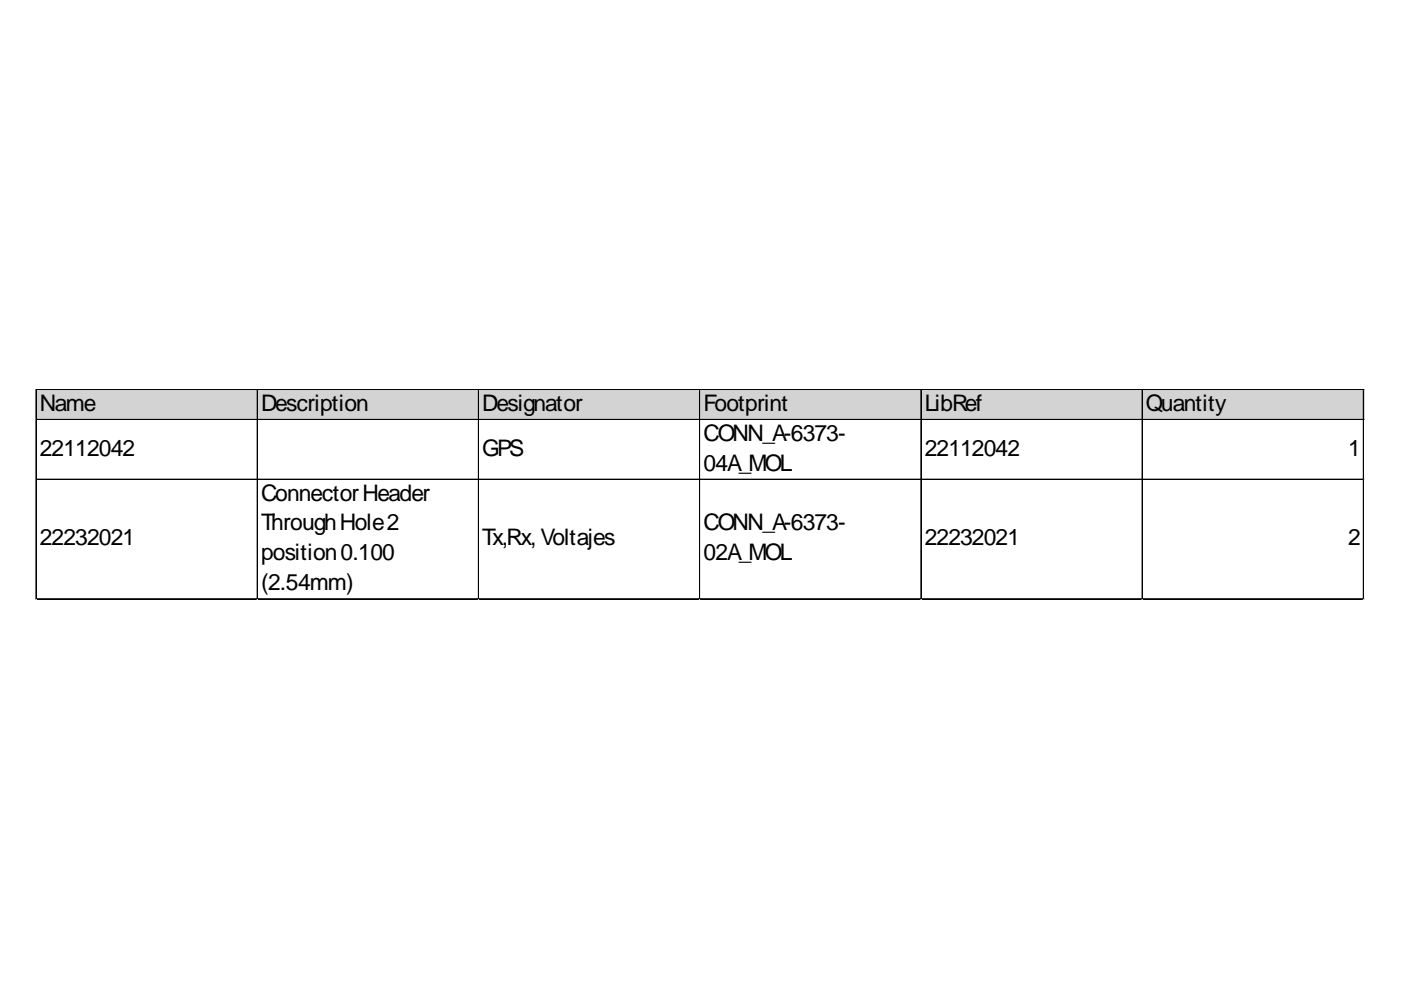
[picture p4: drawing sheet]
<svg xmlns="http://www.w3.org/2000/svg" width="297mm" height="210mm" viewBox="0 0 297 210" stroke-linecap="round" stroke-linejoin="round" font-family="sans-serif">
<defs><g id="words">
<g font-size="4.8">
<text x="8.5" y="87.1">Name</text>
<text x="55.4" y="87.1">Description</text>
<text x="102.3" y="87.1">Designator</text>
<text x="149.2" y="87.1">Footprint</text>
<text x="196.1" y="87.1">LibRef</text>
<text x="243" y="87.1">Quantity</text>
<text x="149.2" y="93.5">CONN_A-6373-</text>
<text x="8.5" y="96.6">22112042</text>
<text x="102.3" y="96.6">GPS</text>
<text x="149.2" y="99.8">04A_MOL</text>
<text x="196.1" y="96.6">22112042</text>
<text x="285.9" y="96.6">1</text>
<text x="55.4" y="106.1">ConnectorHeader</text>
<text x="55.4" y="112.5">ThroughHole2</text>
<text x="149.2" y="112.5">CONN_A-6373-</text>
<text x="8.5" y="115.6">22232021</text>
<text x="55.4" y="118.8">position0.100</text>
<text x="102.3" y="115.6">Tx,Rx, Voltajes</text>
<text x="149.2" y="118.8">02A_MOL</text>
<text x="196.1" y="115.6">22232021</text>
<text x="285.9" y="115.6">2</text>
<text x="55.4" y="125.1">(2.54mm)</text>
</g>
</g></defs>
<path d="M7.7 82.7h281.6v6.4h-281.6z" fill="#d3d3d3"/>
<g fill="none" stroke="#000" stroke-width=".21">
<path d="M7.6 82.6v44.5M7.7 82.6v44.5M7.8 82.6h281.4M7.8 82.7h281.4M7.8 88.9h281.4M7.8 89h281.4M54.5 82.7v44.4M54.6 82.7v44.4M101.4 82.7v44.4M101.5 82.7v44.4M148.3 82.7v44.4M148.4 82.7v44.4"/>
<path d="M195.2 82.7v44.4M195.3 82.7v44.4M242.1 82.7v44.4M242.2 82.7v44.4M289 82.7v44.4M289.1 82.7v44.4M7.8 101.6h281.4M7.8 101.7h281.4M7.8 126.9h281.4M7.8 127h281.4"/>
</g>
<path d="M7.6 127.1v.1" fill="none" stroke="#e0e0e0" stroke-width=".21"/>
<path d="M7.6 127.1l.2 .1z" fill="#e0e0e0"/>
<path d="M54.5 127.1v.1" fill="none" stroke="#e0e0e0" stroke-width=".21"/>
<path d="M54.5 127.1l.2 .1z" fill="#e0e0e0"/>
<path d="M101.4 127.1v.1" fill="none" stroke="#e0e0e0" stroke-width=".21"/>
<path d="M101.4 127.1l.2 .1z" fill="#e0e0e0"/>
<path d="M148.3 127.1v.1" fill="none" stroke="#e0e0e0" stroke-width=".21"/>
<path d="M148.3 127.1l.2 .1z" fill="#e0e0e0"/>
<path d="M195.2 127.1v.1" fill="none" stroke="#e0e0e0" stroke-width=".21"/>
<path d="M195.2 127.1l.2 .1z" fill="#e0e0e0"/>
<path d="M242.1 127.1v.1" fill="none" stroke="#e0e0e0" stroke-width=".21"/>
<path d="M242.1 127.1l.2 .1z" fill="#e0e0e0"/>
<path d="M289 127.1v.1" fill="none" stroke="#e0e0e0" stroke-width=".21"/>
<path d="M289 127.1l.2 .1z" fill="#e0e0e0"/>
<path d="M289.2 101.6h.1" fill="none" stroke="#e0e0e0" stroke-width=".21"/>
<path d="M289.2 101.6l.1 .2z" fill="#e0e0e0"/>
<path d="M289.2 126.9h.1" fill="none" stroke="#e0e0e0" stroke-width=".21"/>
<path d="M289.2 126.9l.1 .2z" fill="#e0e0e0"/>
<use href="#words"/>
</svg>
